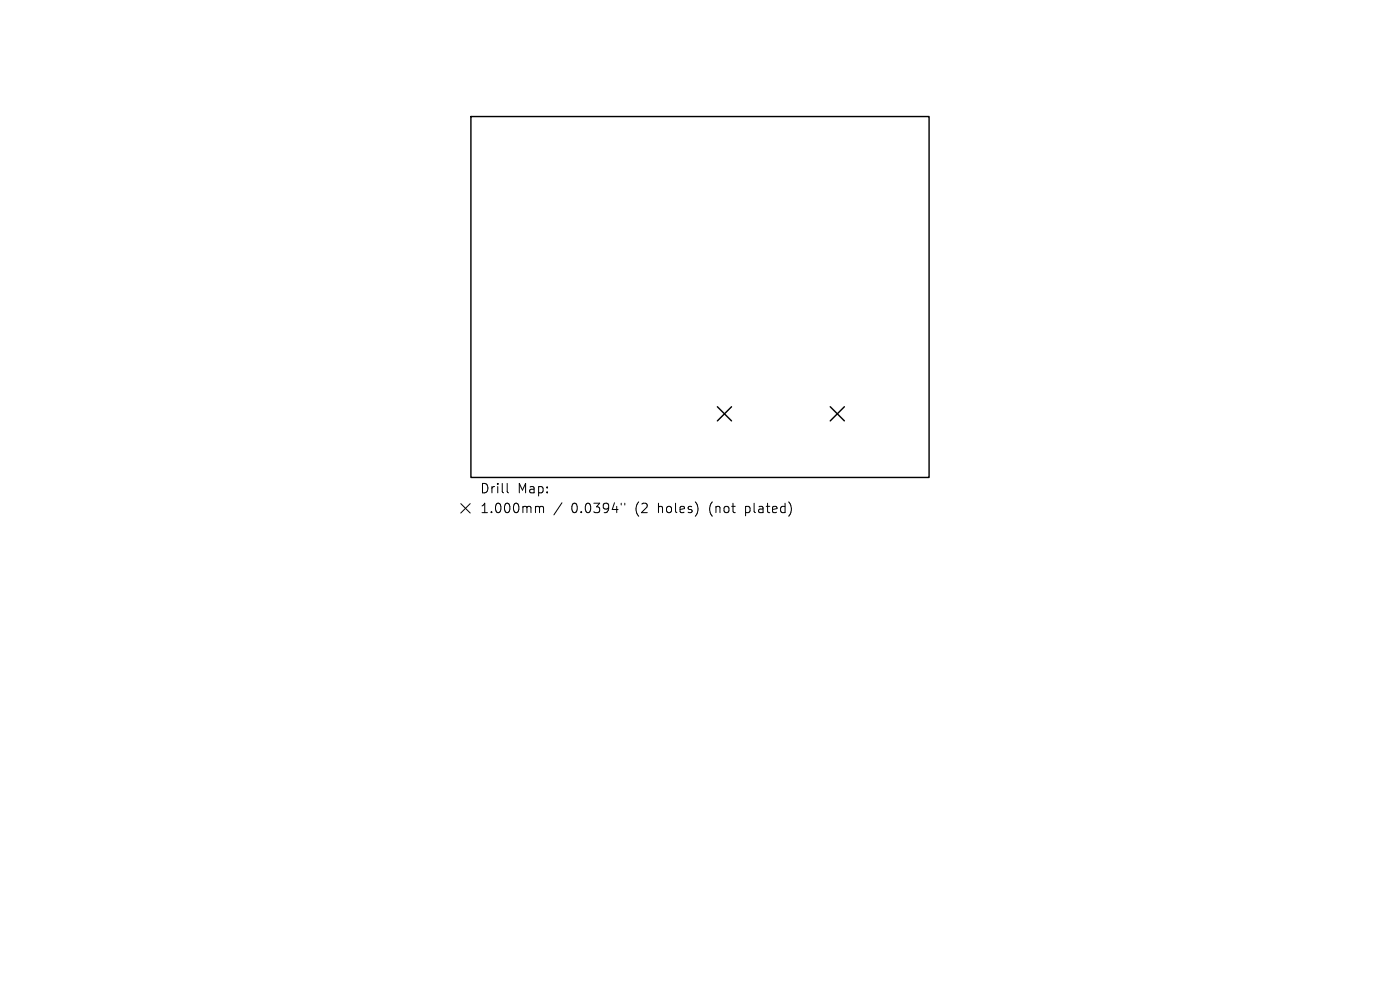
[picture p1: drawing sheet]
<svg xmlns="http://www.w3.org/2000/svg" width="297mm" height="210mm" viewBox="0 0 297 210" stroke-linecap="round" stroke-linejoin="round" font-family="sans-serif">
<defs><g id="words">
<g font-size="2.8">
<text x="101.8" y="104.9">Drill</text>
<text x="109.8" y="104.9">Map:</text>
<text x="101.8" y="109.1">1.000mm</text>
<text x="121.2" y="109.1">0.0394&quot;</text>
<text x="134.9" y="109.1">(2</text>
<text x="139.9" y="109.1">holes)</text>
<text x="150.9" y="109.1">(not</text>
<text x="158.8" y="109.1">plated)</text>
</g>
</g></defs>
<path d="M99.9 24.7h97.2v76.6h-97.2zM152.2 86.3l3 3M155.2 86.3l-3 3M176.1 86.3l3 3M179.1 86.3l-3 3" fill="none" stroke="#000" stroke-width=".3"/>
<path d="M97.8 106.8l2 2M99.8 106.8l-2 2M107.6 102.5v1.8l.3 .2M113.9 107.4l.5 .1 .1 .2M114.5 107.7l.2-.3 .5 .1 .1 1.2M114.5 107.7v1M119.2 106.7l-1.7 2.5M131.8 106.7v.4M132.5 106.7v.4" fill="none" stroke="#000" stroke-width=".21"/>
<use href="#words"/>
</svg>
